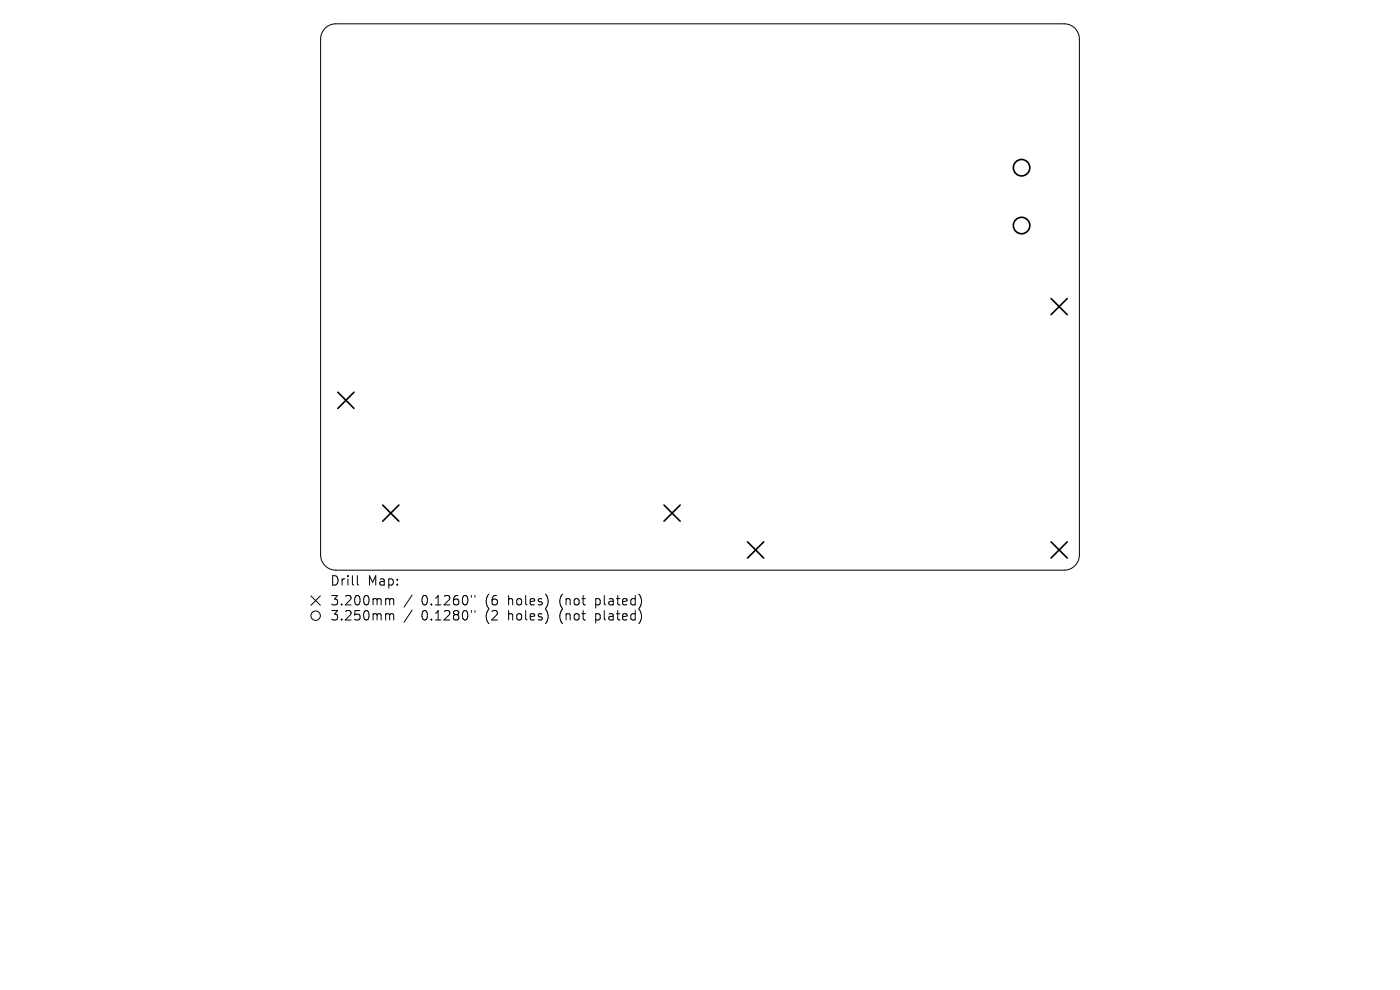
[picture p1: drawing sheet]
<svg xmlns="http://www.w3.org/2000/svg" width="297mm" height="210mm" viewBox="0 0 297 210" stroke-linecap="round" stroke-linejoin="round" font-family="sans-serif">
<defs><g id="words">
<g font-size="2.8">
<text x="70" y="124.5">Drill</text>
<text x="78" y="124.5">Map:</text>
<text x="70" y="128.7">3.200mm</text>
<text x="70" y="131.9">3.250mm</text>
<text x="89.4" y="128.7">0.1260&quot;</text>
<text x="89.4" y="131.9">0.1280&quot;</text>
<text x="103.1" y="128.7">(6</text>
<text x="103.1" y="131.9">(2</text>
<text x="108.1" y="128.7">holes)</text>
<text x="108.1" y="131.9">holes)</text>
<text x="119.2" y="128.7">(not</text>
<text x="119.2" y="131.9">(not</text>
<text x="127" y="128.7">plated)</text>
<text x="127" y="131.9">plated)</text>
</g>
</g></defs>
<g fill="none" stroke="#000" stroke-width=".21">
<path d="M69 5.9l1-.6 1.2-.2h154.6a3.2 3.2 0 0 1 3.2 3.2v109.4a3.2 3.2 0 0 1-3.2 3.3h-154.6a3.2 3.2 0 0 1-3.2-3.3v-109.4l.2-1.1zM66 126.4l2 2M68 126.4l-2 2M75.8 122.1v1.7l.3 .3M82.1 127l.5 .1 .1 .2M82.1 130.2h.3l.3 .3M82.7 127.3l.3-.3 .4 .1 .1 1.2M82.7 127.3v1M82.7 130.5v1M82.7 130.5l.3-.3 .4 .1 .1 1.2M87.4 126.2l-1.7 2.6M87.4 129.4l-1.7 2.6"/>
<path d="M100 126.3v.4M100 129.5v.4M100.8 126.3v.4M100.8 129.5v.4"/>
<circle cx="67" cy="130.6" r="1"/>
</g>
<path d="M223 63.3l3.4 3.5M226.4 63.3l-3.4 3.5M71.7 83.2l3.4 3.4M75.1 83.2l-3.4 3.4M81.2 107.1l3.4 3.5M84.6 107.1l-3.4 3.5M140.9 107.1l3.4 3.5M144.3 107.1l-3.4 3.5M158.6 114.9l3.4 3.5M162 114.9l-3.4 3.5M223 114.9l3.4 3.5M226.4 114.9l-3.4 3.5" fill="none" stroke="#000" stroke-width=".34"/>
<g fill="none" stroke="#000" stroke-width=".35">
<circle cx="216.7" cy="35.6" r="1.74"/>
<circle cx="216.7" cy="47.8" r="1.74"/>
</g>
<use href="#words"/>
</svg>
